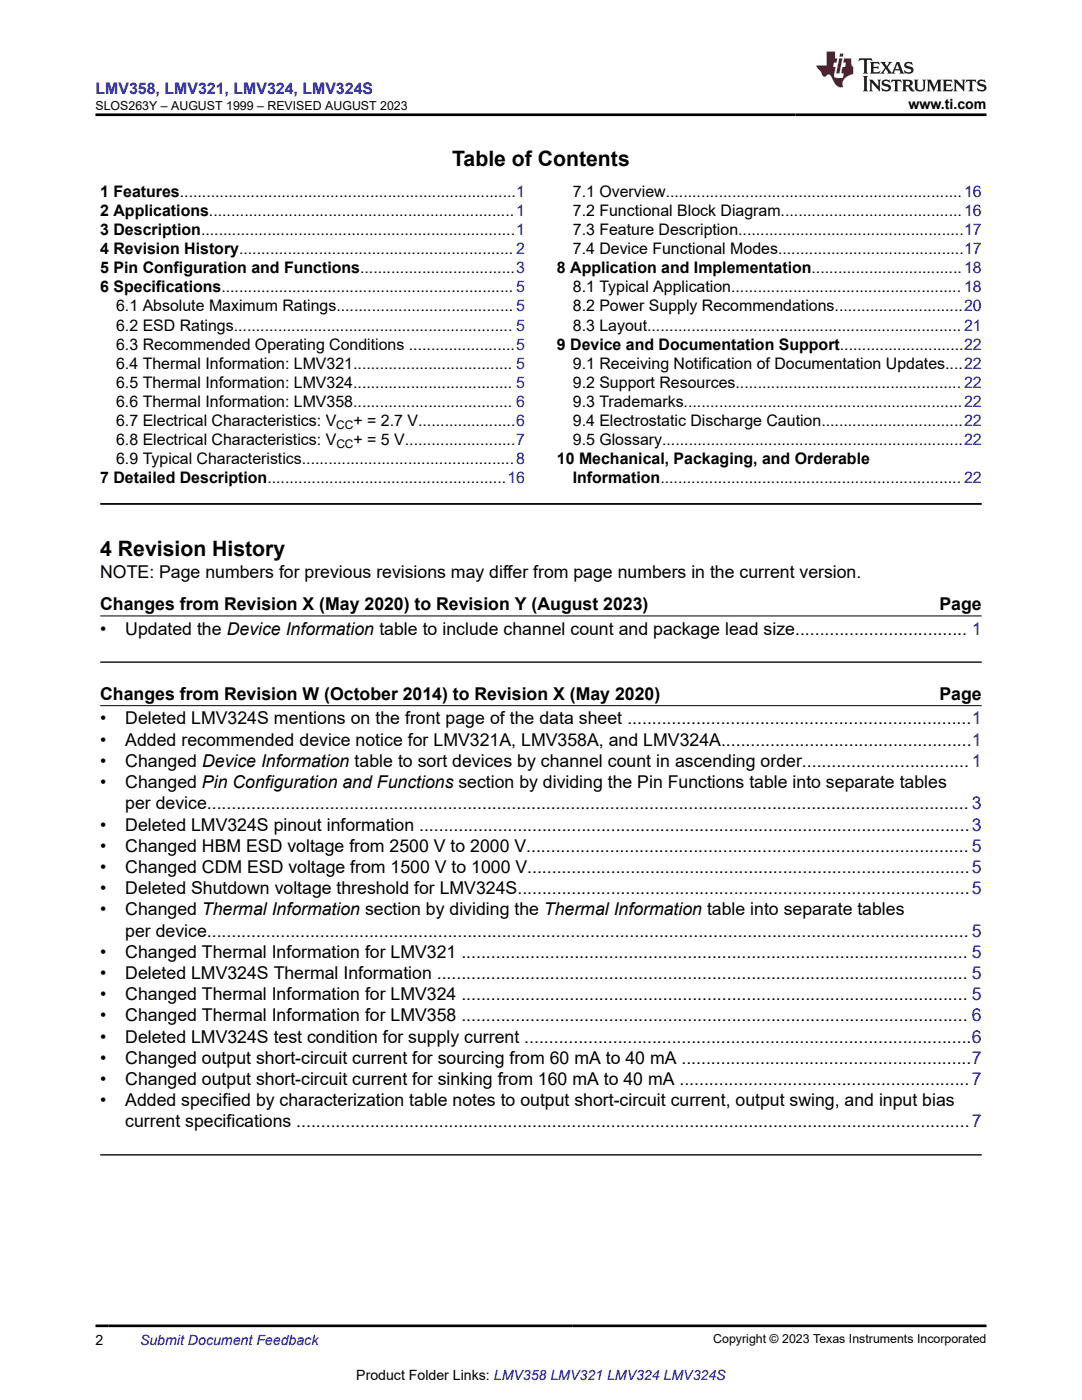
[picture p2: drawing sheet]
<svg xmlns="http://www.w3.org/2000/svg" width="216mm" height="279mm" viewBox="0 0 216 279" stroke-linecap="round" stroke-linejoin="round" font-family="sans-serif">
<defs><g id="words">
<g font-size="4.2">
<text x="90.2" y="33">Table of Contents</text>
<text x="20" y="111">4 Revision History</text>
</g>
<g font-size="3.5">
<text x="20" y="115.4">NOTE: Page numbers for previous revisions may differ from page numbers in the current version.</text>
<text x="20" y="121.7">Changes from Revision X (May 2020) to Revision Y (August 2023)</text>
<text x="187.5" y="121.7">Page</text>
<text x="20" y="126.7">•</text>
<text x="25" y="126.7">Updated the Device Information table to include channel count and package lead size................................... 1</text>
<text x="20" y="139.6">Changes from Revision W (October 2014) to Revision X (May 2020)</text>
<text x="187.5" y="139.6">Page</text>
<text x="20" y="148.8">•</text>
<text x="20" y="144.6">•</text>
<text x="25" y="144.6">Deleted LMV324S mentions on the front page of the data sheet ......................................................................1</text>
<text x="25" y="148.8">Added recommended device notice for LMV321A, LMV358A, and LMV324A...................................................1</text>
<text x="20" y="153">•</text>
<text x="25" y="153">Changed Device Information table to sort devices by channel count in ascending order..................................1</text>
<text x="20" y="157.3">•</text>
<text x="25" y="157.3">Changed Pin Configuration and Functions section by dividing the Pin Functions table into separate tables</text>
<text x="25" y="161.5">per device........................................................................................................................................................... 3</text>
<text x="20" y="165.7">•</text>
<text x="25" y="165.7">Deleted LMV324S pinout information ................................................................................................................3</text>
<text x="20" y="170">•</text>
<text x="25" y="170">Changed HBM ESD voltage from 2500 V to 2000 V.......................................................................................... 5</text>
<text x="20" y="174.2">•</text>
<text x="20" y="178.4">•</text>
<text x="25" y="174.2">Changed CDM ESD voltage from 1500 V to 1000 V..........................................................................................5</text>
<text x="25" y="178.4">Deleted Shutdown voltage threshold for LMV324S............................................................................................5</text>
<text x="20" y="182.7">•</text>
<text x="25" y="182.7">Changed Thermal Information section by dividing the Thermal Information table into separate tables</text>
<text x="20" y="191.1">•</text>
<text x="25" y="186.9">per device........................................................................................................................................................... 5</text>
<text x="25" y="191.1">Changed Thermal Information for LMV321 ....................................................................................................... 5</text>
<text x="20" y="195.4">•</text>
<text x="25" y="195.4">Deleted LMV324S Thermal Information ............................................................................................................ 5</text>
<text x="20" y="199.6">•</text>
<text x="20" y="203.8">•</text>
<text x="25" y="199.6">Changed Thermal Information for LMV324 ....................................................................................................... 5</text>
<text x="25" y="203.8">Changed Thermal Information for LMV358 ....................................................................................................... 6</text>
<text x="20" y="208.1">•</text>
<text x="25" y="208.1">Deleted LMV324S test condition for supply current ...........................................................................................6</text>
<text x="20" y="212.3">•</text>
<text x="25" y="212.3">Changed output short-circuit current for sourcing from 60 mA to 40 mA ...........................................................7</text>
<text x="20" y="216.5">•</text>
<text x="20" y="220.8">•</text>
<text x="25" y="216.5">Changed output short-circuit current for sinking from 160 mA to 40 mA ...........................................................7</text>
<text x="25" y="220.8">Added specified by characterization table notes to output short-circuit current, output swing, and input bias</text>
<text x="25" y="225">current specifications .........................................................................................................................................7</text>
</g>
<text font-size="3.2" fill="#00f" x="19" y="18.7">LMV358, LMV321, LMV324, LMV324S</text>
<g font-size="3.2">
<text x="20" y="39.3">1 Features............................................................................1</text>
<text x="114.3" y="39.3">7.1 Overview...................................................................16</text>
<text x="20" y="43.1">2 Applications.....................................................................1</text>
<text x="20" y="46.9">3 Description.......................................................................1</text>
<text x="114.3" y="43.1">7.2 Functional Block Diagram.........................................16</text>
<text x="114.3" y="46.9">7.3 Feature Description...................................................17</text>
<text x="20" y="50.7">4 Revision History.............................................................. 2</text>
<text x="114.3" y="50.7">7.4 Device Functional Modes..........................................17</text>
<text x="20" y="54.5">5 Pin Configuration and Functions...................................3</text>
<text x="20" y="58.3">6 Specifications.................................................................. 5</text>
<text x="111.1" y="54.5">8 Application and Implementation..................................18</text>
<text x="114.3" y="58.3">8.1 Typical Application.................................................... 18</text>
<text x="23.2" y="62.2">6.1 Absolute Maximum Ratings........................................ 5</text>
<text x="23.2" y="66">6.2 ESD Ratings............................................................... 5</text>
<text x="114.3" y="62.2">8.2 Power Supply Recommendations.............................20</text>
<text x="114.3" y="66">8.3 Layout....................................................................... 21</text>
<text x="23.2" y="69.8">6.3 Recommended Operating Conditions ........................5</text>
<text x="111.1" y="69.8">9 Device and Documentation Support............................22</text>
<text x="23.2" y="73.6">6.4 Thermal Information: LMV321.................................... 5</text>
<text x="23.2" y="77.4">6.5 Thermal Information: LMV324.................................... 5</text>
<text x="114.3" y="73.6">9.1 Receiving Notification of Documentation Updates....22</text>
<text x="114.3" y="77.4">9.2 Support Resources................................................... 22</text>
<text x="23.2" y="81.2">6.6 Thermal Information: LMV358.................................... 6</text>
<text x="114.3" y="81.2">9.3 Trademarks...............................................................22</text>
<text x="23.2" y="88.8">6.8 Electrical Characteristics: V</text>
<text x="23.2" y="85">6.7 Electrical Characteristics: V</text>
<text x="70.5" y="85">+ = 2.7 V......................6</text>
<text x="70.5" y="88.8">+ = 5 V.........................7</text>
<text x="114.3" y="85">9.4 Electrostatic Discharge Caution................................22</text>
<text x="114.3" y="88.8">9.5 Glossary....................................................................22</text>
<text x="23.2" y="92.6">6.9 Typical Characteristics................................................8</text>
<text x="111.1" y="92.6">10 Mechanical, Packaging, and Orderable</text>
<text x="20" y="96.4">7 Detailed Description......................................................16</text>
<text x="114.3" y="96.4">Information.................................................................... 22</text>
</g>
<g font-size="2.8">
<text x="181.3" y="21.8">www.ti.com</text>
<text x="19" y="268.4">2</text>
<text x="71.1" y="275.3">Product Folder Links: LMV358 LMV321 LMV324 LMV324S</text>
</g>
<text font-size="2.8" fill="#00f" x="27.9" y="268.4">Submit Document Feedback</text>
<g font-size="2.5">
<text x="19" y="21.9">SLOS263Y – AUGUST 1999 – REVISED AUGUST 2023</text>
<text x="142.3" y="268.1">Copyright © 2023 Texas Instruments Incorporated</text>
</g>
<g font-size="2.4">
<text x="67.1" y="85.7">CC</text>
<text x="67.1" y="89.5">CC</text>
</g>
</g></defs>
<path d="M20 100.6h175.9" fill="none" stroke="#000" stroke-width=".35"/>
<path d="M20 122.9h175.9M20 140.8h175.9" fill="none" stroke="#000" stroke-width=".2"/>
<path d="M20 132.1h175.9M20 230.5h175.9" fill="none" stroke="#000" stroke-width=".26"/>
<path d="M171.5 11.6l-.2 .6 .5-.2h.6v.1v2.2l-.2 .4h1l-.2-.4v-2.2v-.1h.5l.5 .2-.1-.6zM173.6 12.4l.2 .3v1.6l-.2 .4h1.9l.1-.6a1.08 1.08 0 0 1-1.3 .2v-.7h.6l.4 .2v-.7l-.4 .2h-.6v-.5l.2-.2a1 1 0 0 1 1 .3l-.1-.5zM175.7 12.4l.9 1.1-1 1.2h.9l-.2-.2 .5-.8 .4 .8-.2 .2h1.6l-.2-.2 .2-.5h.9l.1 .5-.1 .2h.9l-.2-.4-.8-1.9h-.5l-.9 2.1-.9-1.1 .9-1h-.8l.2 .2-.4 .6-.4-.6 .2-.2zM179 12.8l.4 1h-.7zM180.7 12.5a.65 .65 0 0 0-.2 .7 .65 .65 0 0 0 .6 .5l.6 .1 .1 .3a.79 .79 0 0 1-.7 .4 .79 .79 0 0 1-.7-.5l.1 .7 .2-.1a.93 .93 0 0 0 1.1 0 .93 .93 0 0 0 .4-.9 1.46 1.46 0 0 0-1.2-.6l-.1-.3a1.09 1.09 0 0 1 1.2 .2l-.2-.6-.1 .1-.5-.2zM172.2 15.2l.2 .4v2.2l-.2 .4h1l-.2-.4v-2.2l.2-.4zM173.4 15.9l.2 .4v1.5l-.2 .4h.8l-.3-.4 .1-1.3 1.6 1.8v-2l.2-.4h-.7l.1 .2 .1 1.1-1.2-1.3zM176.2 16a.65 .65 0 0 0-.2 .8 .65 .65 0 0 0 .6 .4l.6 .2 .1 .2a.79 .79 0 0 1-.7 .4 .79 .79 0 0 1-.7-.5l.1 .7 .2-.1a.93 .93 0 0 0 1.1 .1 .93 .93 0 0 0 .4-1 1.46 1.46 0 0 0-1.2-.5l-.1-.4a1.09 1.09 0 0 1 1.2 .2l-.1-.6-.2 .1-.5-.1zM177.9 15.9l-.1 .6a.63 .63 0 0 1 .8-.3v1.6l-.3 .4h1l-.2-.4v-1.6a.66 .66 0 0 1 .8 .3l-.1-.6zM180 15.9l.2 .4v1.5l-.2 .4h1l-.2-.2-.1-.7h.5l.1 .2a.79 .79 0 0 0 1.2 .6l-1-.9a.61 .61 0 0 0 .6-.6 .61 .61 0 0 0-.5-.7zM180.8 16.2h.1a.47 .47 0 0 1 .5 .1 .47 .47 0 0 1 .1 .5l-.1 .1-.7 .1zM182.3 15.9l.2 .2a2.27 2.27 0 0 0 .4 2 1.04 1.04 0 0 0 1.7-.7v-1.3l.2-.2h-.8l.2 .4v1.1a.6 .6 0 0 1-.6 .6 .6 .6 0 0 1-.6-.6v-1.1l.3-.4zM184.9 15.9l.2 .4v1.5l-.2 .4h.8l-.3-.4v-1.4l.9 1.9 .9-1.9v1.4l-.3 .4h1l-.2-.4v-1.5l.2-.4h-.8l-.7 1.5-.6-1.5zM188.1 15.9l.2 .4v1.5l-.2 .4h1.9l.1-.6a1.09 1.09 0 0 1-1.3 .2v-.7h.6l.4 .2v-.6l-.4 .2h-.6v-.6l.2-.1a1.01 1.01 0 0 1 1 .3l-.1-.6zM190.2 15.9l.3 .4v1.5l-.3 .4h.8l-.2-.4v-1.3l1.6 1.8v-2l.2-.4h-.7l.2 .2v1.1l-1.2-1.3zM192.8 15.9l-.1 .6a.63 .63 0 0 1 .8-.3v1.6l-.3 .4h1l-.2-.4v-1.6a.66 .66 0 0 1 .8 .3l-.1-.6zM195.2 16a.65 .65 0 0 0-.2 .8 .65 .65 0 0 0 .6 .4l.6 .2 .2 .2a.79 .79 0 0 1-.7 .4 .79 .79 0 0 1-.7-.5l.1 .7 .2-.1a.93 .93 0 0 0 1 .1 .93 .93 0 0 0 .5-1 1.46 1.46 0 0 0-1.3-.5v-.4a1.09 1.09 0 0 1 1.2 .2l-.2-.6-.2 .1-.5-.1z" fill="#231f20"/>
<path d="M164.9 10.3v2.7h-2l.1 .4 .8 1a.95 .95 0 0 0 1 .9 .59 .59 0 0 1 .5-.4 .59 .59 0 0 1 .5 .3l.4 .8a1.59 1.59 0 0 0 2.1 1.4 1.61 1.61 0 0 1 1-2.3l1-.3-.1-1.5a1.59 1.59 0 0 1-.3-1.7h-1.5l-.2 .9h.6l-.2 .9h-.5l-.2 .9v.3l.4 .1-.1 .9h-.7a.73 .73 0 0 1-1-.7l.3-1.5h-.5l.1-.9h.5l.2-.9h-.5v-1.3zM167.4 11.6l-.6 3.1h.7l.6-3.1zM167.6 10.7l-.1 .6h.7l.1-.6z" fill="#ed1c24"/>
<path d="M19 22.9h177.8M19 264.6h177.8" fill="none" stroke="#000" stroke-width=".53"/>
<use href="#words"/>
</svg>
